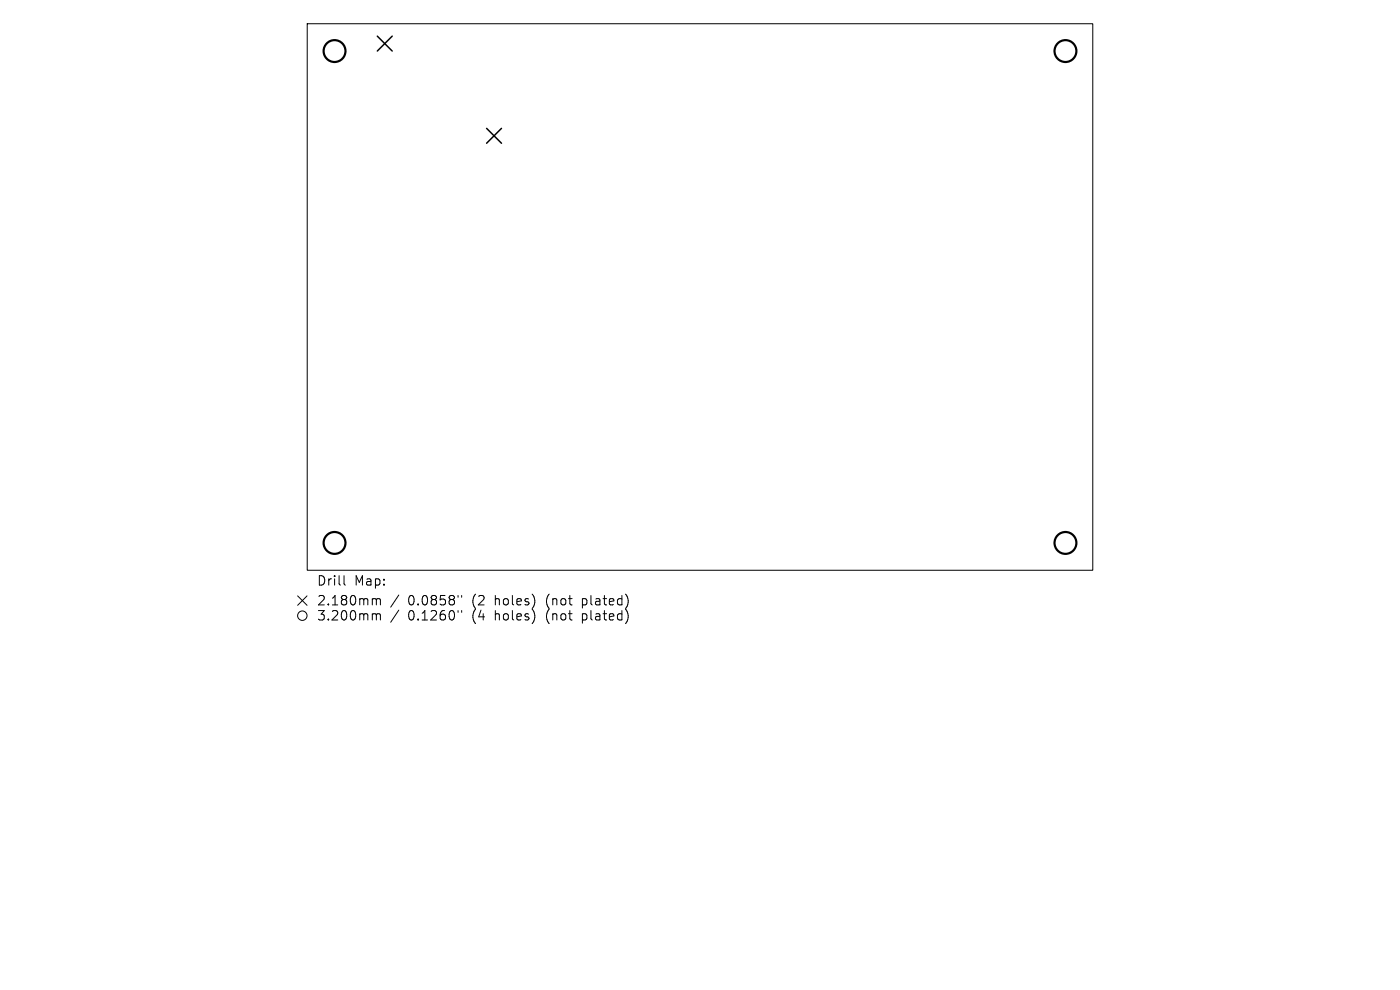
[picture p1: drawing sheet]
<svg xmlns="http://www.w3.org/2000/svg" width="297mm" height="210mm" viewBox="0 0 297 210" stroke-linecap="round" stroke-linejoin="round" font-family="sans-serif">
<defs><g id="words">
<g font-size="2.8">
<text x="67.1" y="124.5">Drill</text>
<text x="75.1" y="124.5">Map:</text>
<text x="67.1" y="128.7">2.180mm</text>
<text x="67.1" y="131.9">3.200mm</text>
<text x="86.6" y="128.7">0.0858&quot;</text>
<text x="86.6" y="131.9">0.1260&quot;</text>
<text x="100.3" y="128.7">(2</text>
<text x="100.3" y="131.9">(4</text>
<text x="105.3" y="128.7">holes)</text>
<text x="105.3" y="131.9">holes)</text>
<text x="116.3" y="128.7">(not</text>
<text x="116.3" y="131.9">(not</text>
<text x="124.1" y="128.7">plated)</text>
<text x="124.1" y="131.9">plated)</text>
</g>
</g></defs>
<g fill="none" stroke="#000" stroke-width=".21">
<path d="M65.2 5h166.6v116h-166.6zM63.1 126.4l2 2M65.1 126.4l-2 2M73 122.1v1.7l.3 .3M79.3 127l.4 .1 .1 .2M79.3 130.2l.4 .1 .1 .2M79.8 127.3l.3-.3 .5 .1 .1 1.2M79.8 127.3v1M79.8 130.5v1M79.8 130.5l.3-.3 .5 .1 .1 1.2M84.6 126.2l-1.7 2.6M84.6 129.4l-1.7 2.6"/>
<path d="M97.2 126.3v.4M97.2 129.5v.4M97.9 126.3v.4M97.9 129.5v.4"/>
<circle cx="64.1" cy="130.6" r="1"/>
</g>
<path d="M80 7.7l3.2 3.1M83.2 7.7l-3.2 3.1M103.2 27.2l3.2 3.2M106.4 27.2l-3.2 3.2" fill="none" stroke="#000" stroke-width=".32"/>
<g fill="none" stroke="#000" stroke-width=".46">
<circle cx="71" cy="10.8" r="2.32"/>
<circle cx="226" cy="10.8" r="2.32"/>
<circle cx="71" cy="115.2" r="2.32"/>
<circle cx="226" cy="115.2" r="2.32"/>
</g>
<use href="#words"/>
</svg>
